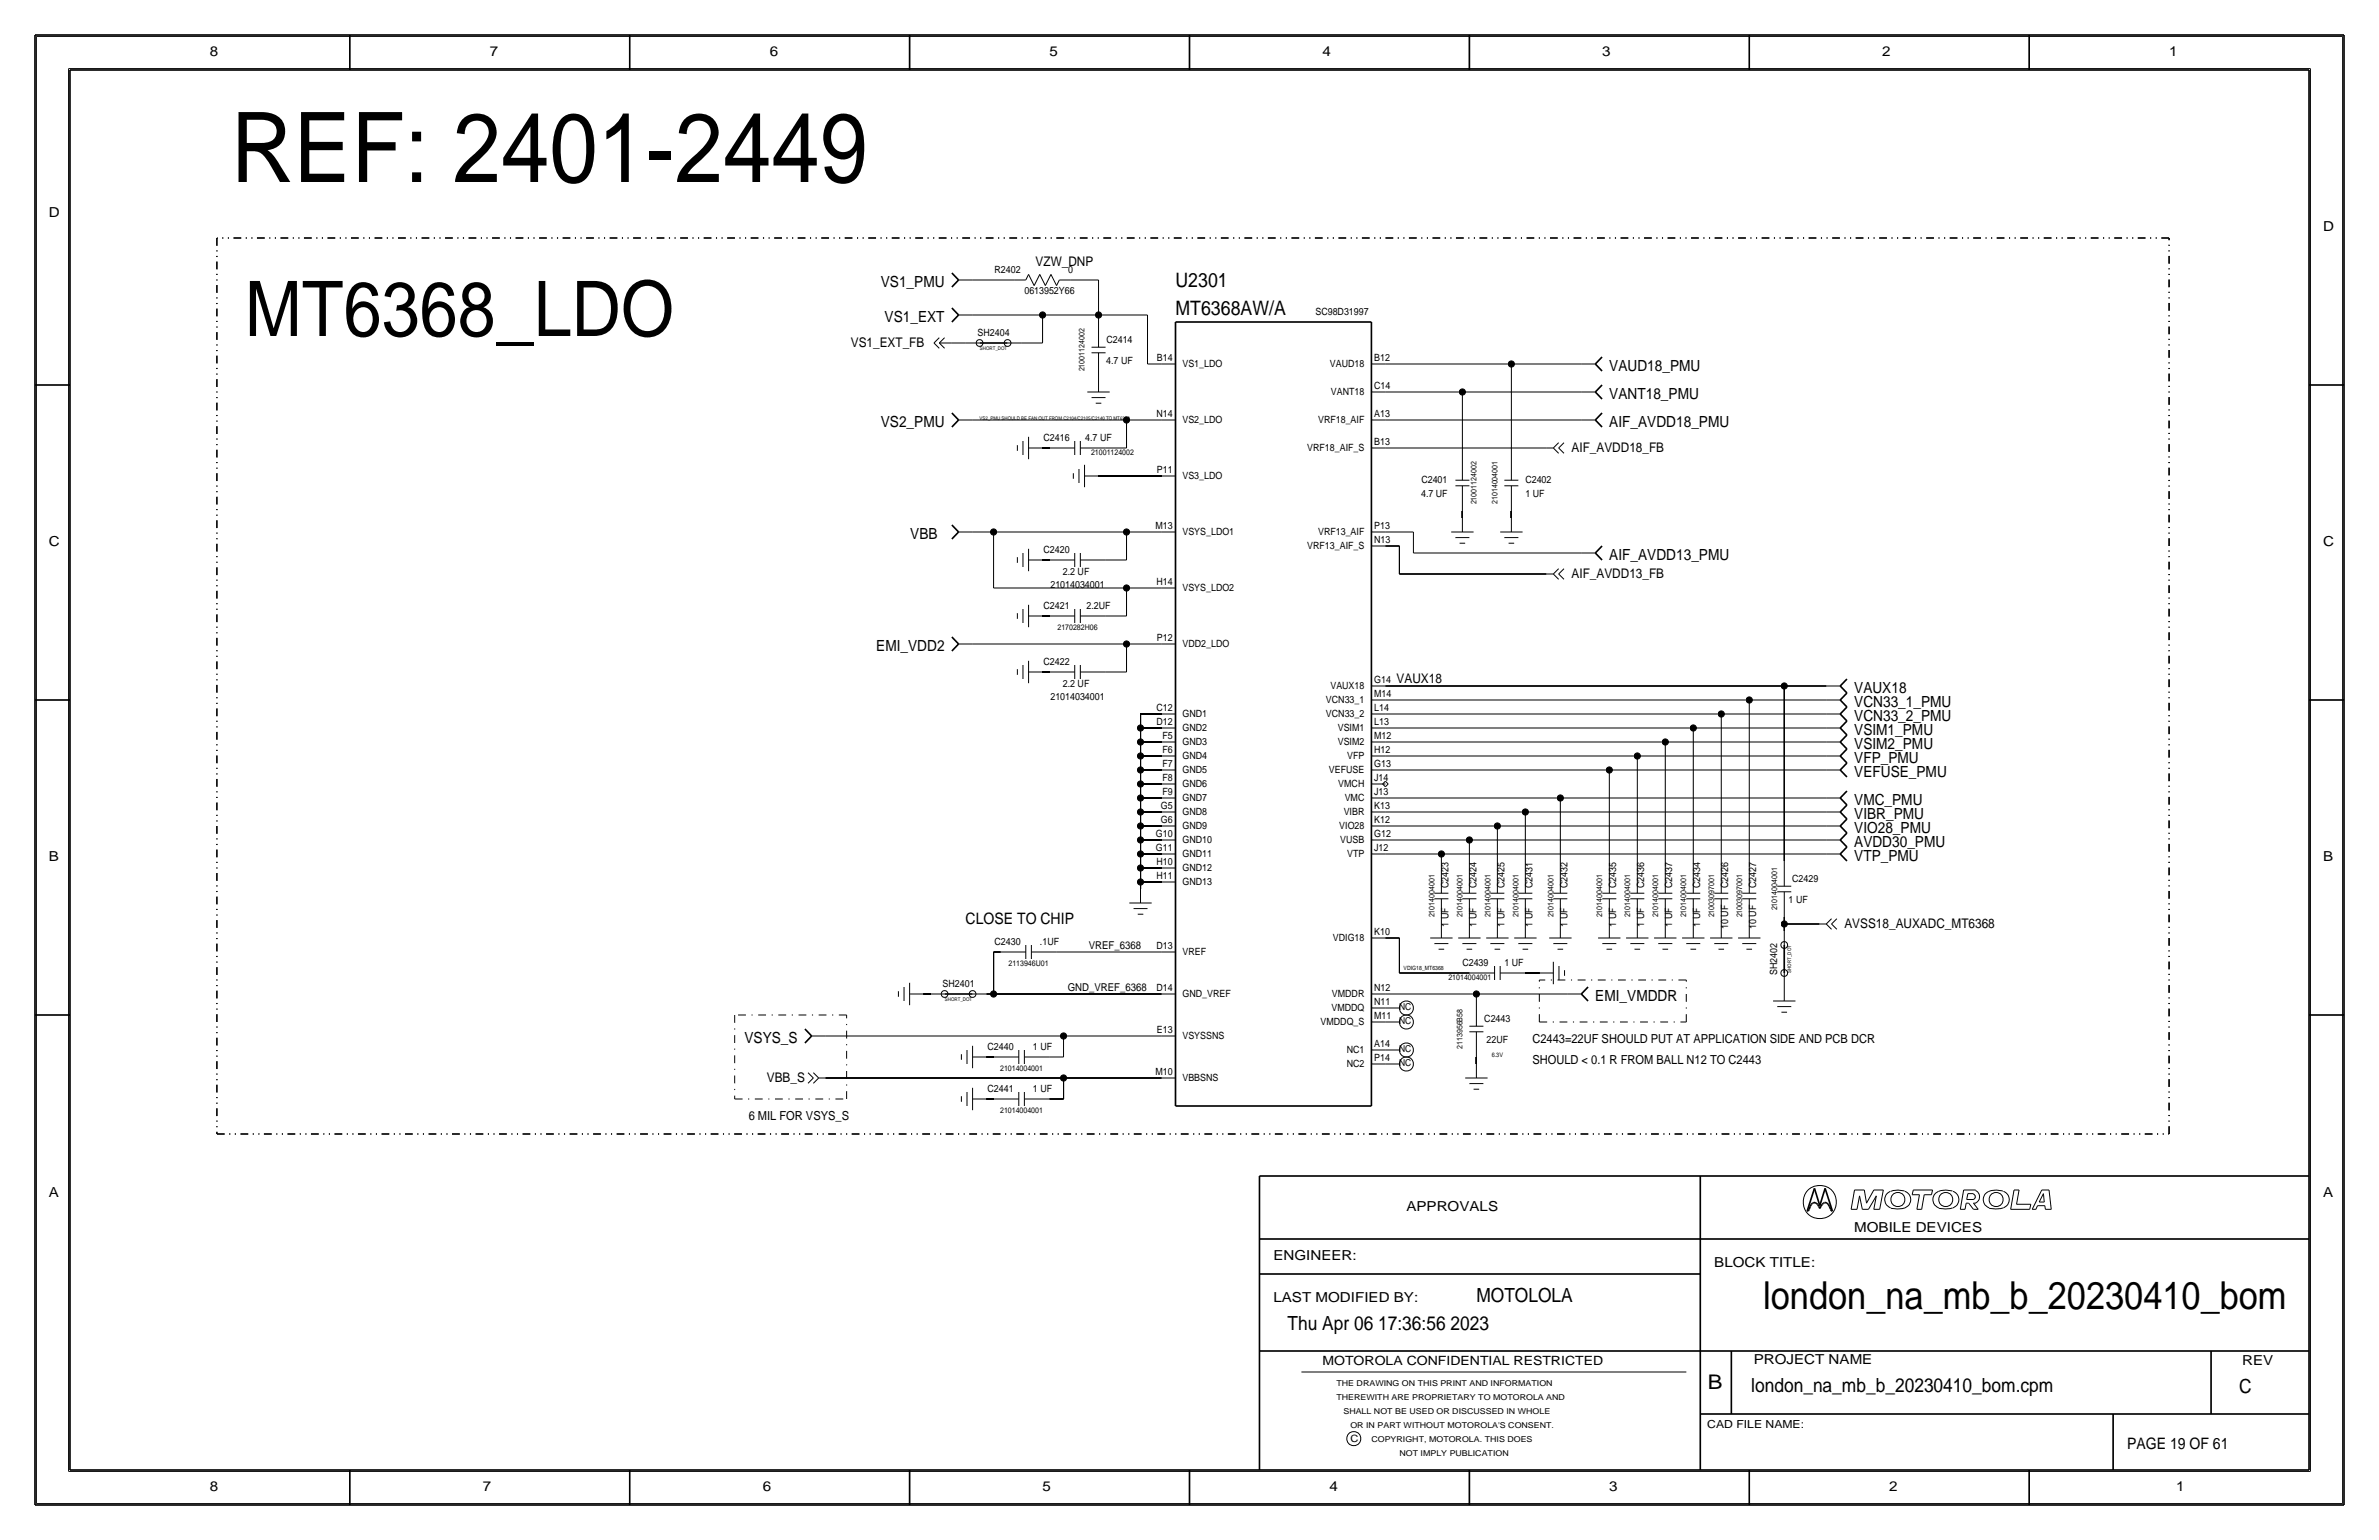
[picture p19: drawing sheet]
<svg xmlns="http://www.w3.org/2000/svg" width="432mm" height="279mm" viewBox="0 0 432 279" stroke-linecap="round" stroke-linejoin="round" font-family="sans-serif">
<defs><g id="words">
<text font-size="17.7" x="41.9" y="33">REF: 2401-2449</text>
<text font-size="13.9" x="44.4" y="61">MT6368_LDO</text>
<text font-size="7" x="320" y="237.5">london_na_mb_b_20230410_bom</text>
<text font-size="3.7" x="310" y="252.1">B</text>
<g font-size="3.6">
<text x="213.4" y="52.1">U2301</text>
<text x="213.4" y="57.2">MT6368AW/A</text>
</g>
<g font-size="3.5">
<text x="268" y="236.2">MOTOLOLA</text>
<text x="233.7" y="241.3">Thu Apr 06 17:36:56 2023</text>
<text x="317.9" y="252.6">london_na_mb_b_20230410_bom.cpm</text>
<text x="406.4" y="252.7">C</text>
</g>
<g font-size="2.9">
<text x="175.3" y="167.6">CLOSE TO CHIP</text>
<text x="386.1" y="262.9">PAGE 19 OF 61</text>
</g>
<g font-size="2.8">
<text x="159.9" y="52.1">VS1_PMU</text>
<text x="160.6" y="58.4">VS1_EXT</text>
<text x="292.1" y="67.3">VAUD18_PMU</text>
<text x="159.9" y="77.5">VS2_PMU</text>
<text x="292.1" y="72.4">VANT18_PMU</text>
<text x="292.1" y="77.5">AIF_AVDD18_PMU</text>
<text x="165.2" y="97.8">VBB</text>
<text x="292.1" y="101.6">AIF_AVDD13_PMU</text>
<text x="159" y="118.1">EMI_VDD2</text>
<text x="336.5" y="125.7">VAUX18</text>
<text x="336.5" y="128.3">VCN33_1_PMU</text>
<text x="336.5" y="130.8">VCN33_2_PMU</text>
<text x="336.5" y="133.3">VSIM1_PMU</text>
<text x="336.5" y="135.9">VSIM2_PMU</text>
<text x="336.5" y="141">VEFUSE_PMU</text>
<text x="336.5" y="138.4">VFP_PMU</text>
<text x="336.5" y="148.6">VIBR_PMU</text>
<text x="336.5" y="146">VMC_PMU</text>
<text x="336.5" y="151.1">VIO28_PMU</text>
<text x="336.5" y="153.7">AVDD30_PMU</text>
<text x="336.5" y="156.2">VTP_PMU</text>
<text x="289.6" y="181.6">EMI_VMDDR</text>
<text x="135.1" y="189.2">VSYS_S</text>
</g>
<g font-size="2.5">
<text x="38.1" y="10.2">8</text>
<text x="88.9" y="10.2">7</text>
<text x="139.7" y="10.2">6</text>
<text x="190.5" y="10.2">5</text>
<text x="240" y="10.2">4</text>
<text x="290.8" y="10.2">3</text>
<text x="341.6" y="10.2">2</text>
<text x="393.7" y="10.2">1</text>
<text x="8.9" y="39.4">D</text>
<text x="421.6" y="41.9">D</text>
<text x="8.9" y="99.1">C</text>
<text x="421.6" y="99.1">C</text>
<text x="8.9" y="156.2">B</text>
<text x="421.6" y="156.2">B</text>
<text x="8.9" y="217.2">A</text>
<text x="255.3" y="219.7">APPROVALS</text>
<text x="421.6" y="217.2">A</text>
<text x="336.5" y="223.5">MOBILE DEVICES</text>
<text x="231.1" y="228.6">ENGINEER:</text>
<text x="311.1" y="229.9">BLOCK TITLE:</text>
<text x="231.1" y="236.2">LAST MODIFIED BY:</text>
<text x="318.3" y="247.5">PROJECT NAME</text>
<text x="407" y="247.6">REV</text>
<text x="38.1" y="270.5">8</text>
<text x="87.6" y="270.5">7</text>
<text x="138.4" y="270.5">6</text>
<text x="189.2" y="270.5">5</text>
<text x="241.3" y="270.5">4</text>
<text x="292.1" y="270.5">3</text>
<text x="342.9" y="270.5">2</text>
<text x="395" y="270.5">1</text>
</g>
<g font-size="2.4">
<text x="188" y="48.3">VZW_DNP</text>
<text x="154.4" y="63">VS1_EXT_FB</text>
<text x="285.2" y="82">AIF_AVDD18_FB</text>
<text x="285.2" y="104.9">AIF_AVDD13_FB</text>
<text x="253.5" y="124">VAUX18</text>
<text x="334.8" y="168.4">AVSS18_AUXADC_MT6368</text>
<text x="139.2" y="196.3">VBB_S</text>
</g>
<g font-size="2.3">
<text x="278.1" y="189.2">C2443=22UF SHOULD PUT AT APPLICATION SIDE AND PCB DCR</text>
<text x="278.1" y="193">SHOULD &lt; 0.1 R FROM BALL N12 TO C2443</text>
<text x="135.9" y="203.2">6 MIL FOR VSYS_S</text>
<text x="240" y="247.6">MOTOROLA CONFIDENTIAL RESTRICTED</text>
</g>
<g font-size="2">
<text x="197.6" y="172.2">VREF_6368</text>
<text x="193.8" y="179.8">GND_VREF_6368</text>
<text x="309.9" y="259.1">CAD FILE NAME:</text>
</g>
<g font-size="1.8">
<text x="180.5" y="49.5">R2402</text>
<text x="185.9" y="53.3">0613952Y66</text>
<text x="193.9" y="49.5">0</text>
<text x="238.8" y="57.1">SC98D31997</text>
<text x="177.4" y="61">SH2404</text>
<text x="200.8" y="62.2">C2414</text>
<text x="210" y="65.5">B14</text>
<text x="249.4" y="65.5">B12</text>
<text x="200.8" y="66">4.7 UF</text>
<text x="214.6" y="66.6">VS1_LDO</text>
<text x="241.4" y="66.6">VAUD18</text>
<text x="241.6" y="71.7">VANT18</text>
<text x="249.4" y="70.6">C14</text>
<text x="209.9" y="75.7">N14</text>
<text x="214.6" y="76.8">VS2_LDO</text>
<text x="239.2" y="76.8">VRF18_AIF</text>
<text x="249.4" y="75.7">A13</text>
<text x="189.4" y="80">C2416</text>
<text x="197" y="80">4.7 UF</text>
<text x="237.3" y="81.9">VRF18_AIF_S</text>
<text x="249.4" y="80.8">B13</text>
<text x="210" y="85.9">P11</text>
<text x="214.6" y="87">VS3_LDO</text>
<text x="258" y="87.6">C2401</text>
<text x="276.9" y="87.6">C2402</text>
<text x="257.9" y="90.2">4.7 UF</text>
<text x="276.9" y="90.2">1 UF</text>
<text x="189.4" y="100.3">C2420</text>
<text x="209.7" y="96">M13</text>
<text x="214.6" y="97.1">VSYS_LDO1</text>
<text x="237.3" y="99.7">VRF13_AIF_S</text>
<text x="239.2" y="97.1">VRF13_AIF</text>
<text x="249.4" y="98.6">N13</text>
<text x="249.4" y="96">P13</text>
<text x="190.7" y="106.7">21014034001</text>
<text x="192.9" y="104.4">2.2 UF</text>
<text x="209.9" y="106.2">H14</text>
<text x="214.6" y="107.3">VSYS_LDO2</text>
<text x="189.4" y="110.5">C2421</text>
<text x="197.2" y="110.5">2.2UF</text>
<text x="210" y="116.3">P12</text>
<text x="214.6" y="117.4">VDD2_LDO</text>
<text x="189.4" y="120.7">C2422</text>
<text x="192.9" y="124.7">2.2 UF</text>
<text x="241.5" y="125.1">VAUX18</text>
<text x="249.4" y="124">G14</text>
<text x="190.7" y="127">21014034001</text>
<text x="209.9" y="131.6">D12</text>
<text x="209.9" y="129">C12</text>
<text x="214.6" y="130.1">GND1</text>
<text x="240.7" y="127.6">VCN33_1</text>
<text x="240.7" y="130.1">VCN33_2</text>
<text x="249.4" y="131.6">L13</text>
<text x="249.4" y="129">L14</text>
<text x="249.4" y="126.5">M14</text>
<text x="211" y="136.7">F6</text>
<text x="211" y="134.1">F5</text>
<text x="214.6" y="132.7">GND2</text>
<text x="214.6" y="135.2">GND3</text>
<text x="214.6" y="137.8">GND4</text>
<text x="242.8" y="132.7">VSIM1</text>
<text x="242.8" y="135.2">VSIM2</text>
<text x="244.5" y="137.8">VFP</text>
<text x="249.4" y="134.1">M12</text>
<text x="249.4" y="136.7">H12</text>
<text x="211" y="141.7">F8</text>
<text x="211" y="139.2">F7</text>
<text x="214.6" y="140.3">GND5</text>
<text x="214.6" y="142.8">GND6</text>
<text x="241.2" y="140.3">VEFUSE</text>
<text x="242.9" y="142.8">VMCH</text>
<text x="249.4" y="141.7">J14</text>
<text x="249.4" y="139.2">G13</text>
<text x="210.7" y="149.4">G6</text>
<text x="210.7" y="146.8">G5</text>
<text x="211" y="144.3">F9</text>
<text x="214.6" y="147.9">GND8</text>
<text x="214.6" y="145.4">GND7</text>
<text x="243.9" y="147.9">VIBR</text>
<text x="244.1" y="145.4">VMC</text>
<text x="249.4" y="144.3">J13</text>
<text x="249.4" y="149.4">K12</text>
<text x="249.4" y="146.8">K13</text>
<text x="209.8" y="154.4">G11</text>
<text x="209.8" y="151.9">G10</text>
<text x="214.6" y="150.5">GND9</text>
<text x="214.6" y="153">GND10</text>
<text x="214.6" y="155.5">GND11</text>
<text x="243.1" y="150.5">VIO28</text>
<text x="243.3" y="153">VUSB</text>
<text x="244.5" y="155.5">VTP</text>
<text x="249.4" y="151.9">G12</text>
<text x="249.4" y="154.4">J12</text>
<text x="209.9" y="159.5">H11</text>
<text x="209.9" y="157">H10</text>
<text x="214.6" y="158.1">GND12</text>
<text x="214.6" y="160.6">GND13</text>
<text x="262.9" y="161.1" transform="rotate(-90 262.9 161.1)">C2423</text>
<text x="268" y="161.1" transform="rotate(-90 268 161.1)">C2424</text>
<text x="273" y="161.1" transform="rotate(-90 273 161.1)">C2425</text>
<text x="278.1" y="161.1" transform="rotate(-90 278.1 161.1)">C2431</text>
<text x="284.5" y="161.1" transform="rotate(-90 284.5 161.1)">C2432</text>
<text x="293.4" y="161.1" transform="rotate(-90 293.4 161.1)">C2435</text>
<text x="298.4" y="161.1" transform="rotate(-90 298.4 161.1)">C2436</text>
<text x="303.5" y="161.1" transform="rotate(-90 303.5 161.1)">C2437</text>
<text x="308.6" y="161.1" transform="rotate(-90 308.6 161.1)">C2434</text>
<text x="313.7" y="161.1" transform="rotate(-90 313.7 161.1)">C2426</text>
<text x="318.8" y="161.1" transform="rotate(-90 318.8 161.1)">C2427</text>
<text x="325.3" y="160">C2429</text>
<text x="324.6" y="163.8">1 UF</text>
<text x="180.5" y="171.4">C2430</text>
<text x="188.8" y="171.5">.1UF</text>
<text x="209.9" y="172.2">D13</text>
<text x="214.6" y="173.3">VREF</text>
<text x="241.9" y="170.8">VDIG18</text>
<text x="249.4" y="169.7">K10</text>
<text x="262.9" y="168.1" transform="rotate(-90 262.9 168.1)">1 UF</text>
<text x="268" y="168.1" transform="rotate(-90 268 168.1)">1 UF</text>
<text x="273" y="168.1" transform="rotate(-90 273 168.1)">1 UF</text>
<text x="278.1" y="168.1" transform="rotate(-90 278.1 168.1)">1 UF</text>
<text x="284.5" y="168.1" transform="rotate(-90 284.5 168.1)">1 UF</text>
<text x="293.4" y="168.1" transform="rotate(-90 293.4 168.1)">1 UF</text>
<text x="298.4" y="168.1" transform="rotate(-90 298.4 168.1)">1 UF</text>
<text x="303.5" y="168.1" transform="rotate(-90 303.5 168.1)">1 UF</text>
<text x="308.6" y="168.1" transform="rotate(-90 308.6 168.1)">1 UF</text>
<text x="313.7" y="168.6" transform="rotate(-90 313.7 168.6)">10 UF</text>
<text x="318.8" y="168.6" transform="rotate(-90 318.8 168.6)">10 UF</text>
<text x="171.1" y="179.1">SH2401</text>
<text x="209.9" y="179.8">D14</text>
<text x="249.4" y="179.8">N12</text>
<text x="265.4" y="175.3">C2439</text>
<text x="273" y="175.3">1 UF</text>
<text x="322.6" y="176.9" transform="rotate(-90 322.6 176.9)">SH2402</text>
<text x="214.6" y="180.9">GND_VREF</text>
<text x="241.7" y="183.5">VMDDQ</text>
<text x="241.8" y="180.9">VMDDR</text>
<text x="249.4" y="184.9">M11</text>
<text x="249.4" y="182.4">N11</text>
<text x="269.4" y="185.4">C2443</text>
<text x="179.2" y="190.5">C2440</text>
<text x="187.5" y="190.5">1 UF</text>
<text x="210" y="187.5">E13</text>
<text x="214.6" y="188.6">VSYSSNS</text>
<text x="239.7" y="186">VMDDQ_S</text>
<text x="244.4" y="191.1">NC1</text>
<text x="249.4" y="190">A14</text>
<text x="269.8" y="189.2">22UF</text>
<text x="209.7" y="195.1">M10</text>
<text x="214.6" y="196.2">VBBSNS</text>
<text x="244.4" y="193.6">NC2</text>
<text x="249.4" y="192.5">P14</text>
<text x="179.2" y="198.1">C2441</text>
<text x="187.5" y="198.1">1 UF</text>
<text x="245.1" y="261.6">C</text>
</g>
<g font-size="1.7">
<text x="254" y="183.3">NC</text>
<text x="254" y="185.8">NC</text>
<text x="254" y="190.9">NC</text>
<text x="254" y="193.4">NC</text>
</g>
<g font-size="1.5">
<text x="242.6" y="251.5">THE DRAWING ON THIS PRINT AND INFORMATION</text>
<text x="242.6" y="254">THEREWITH ARE PROPRIETARY TO MOTOROLA AND</text>
<text x="243.8" y="256.5">SHALL NOT BE USED OR DISCUSSED IN WHOLE</text>
<text x="245.1" y="259.1">OR IN PART WITHOUT MOTOROLA'S CONSENT.</text>
<text x="248.9" y="261.6">COPYRIGHT, MOTOROLA. THIS DOES</text>
<text x="254" y="264.2">NOT IMPLY PUBLICATION</text>
</g>
<g font-size="1.4">
<text x="196.8" y="67.4" transform="rotate(-90 196.8 67.4)">21001124002</text>
<text x="198" y="82.5">21001124002</text>
<text x="268" y="91.5" transform="rotate(-90 268 91.5)">21001124002</text>
<text x="271.8" y="91.4" transform="rotate(-90 271.8 91.4)">21014004001</text>
<text x="191.9" y="114.3">2170282H06</text>
<text x="260.3" y="166.5" transform="rotate(-90 260.3 166.5)">21014004001</text>
<text x="265.4" y="166.5" transform="rotate(-90 265.4 166.5)">21014004001</text>
<text x="270.5" y="166.5" transform="rotate(-90 270.5 166.5)">21014004001</text>
<text x="275.6" y="166.5" transform="rotate(-90 275.6 166.5)">21014004001</text>
<text x="281.9" y="166.5" transform="rotate(-90 281.9 166.5)">21014004001</text>
<text x="290.8" y="166.5" transform="rotate(-90 290.8 166.5)">21014004001</text>
<text x="295.9" y="166.5" transform="rotate(-90 295.9 166.5)">21014004001</text>
<text x="301" y="166.5" transform="rotate(-90 301 166.5)">21014004001</text>
<text x="306.1" y="166.5" transform="rotate(-90 306.1 166.5)">21014004001</text>
<text x="311.1" y="166.5" transform="rotate(-90 311.1 166.5)">21003097001</text>
<text x="316.2" y="166.5" transform="rotate(-90 316.2 166.5)">21003097001</text>
<text x="322.6" y="165.2" transform="rotate(-90 322.6 165.2)">21014004001</text>
<text x="183" y="175.3">2113946U01</text>
<text x="262.9" y="177.8">21014004001</text>
<text x="265.4" y="190.3" transform="rotate(-90 265.4 190.3)">2113956B58</text>
<text x="181.5" y="194.3">21014004001</text>
<text x="181.5" y="201.9">21014004001</text>
</g>
<g font-size="1.1">
<text x="254.8" y="176">VDIG18_MT6368</text>
<text x="270.7" y="191.8">6.3V</text>
</g>
<g font-size=".9">
<text x="177.9" y="63.5">SHORT_DOT</text>
<text x="177.8" y="76.2">VS2_PMU SHOULD BE FAN OUT FROM C2104/C2105/C2140 TO MT6368</text>
<text x="325.1" y="176.5" transform="rotate(-90 325.1 176.5)">SHORT_DOT</text>
<text x="171.5" y="181.6">SHORT_DOT</text>
</g>
</g></defs>
<!-- layer: Nets -->
<g fill="none" stroke="#000" stroke-width=".18">
<path d="M176.5 50.8h7.6zM176.5 57.2h12.7zM189.2 57.2v5zM189.2 57.2h10.2zM194.3 50.8h5.1zM199.4 57.2v1.2zM199.4 50.8v6.4zM199.4 57.2h8.9zM208.3 57.2v8.8zM172.7 62.2h2.6zM176.5 76.2h28zM185.4 62.2h3.8z"/>
<path d="M204.5 76.2h6.3zM204.5 76.2v5.1zM208.3 66h2.5zM251.5 76.2h35.5zM251.5 66h22.8zM251.5 71.1h13.9zM265.4 71.1v11.4zM265.4 71.1h21.6zM274.3 66v16.5zM274.3 66h12.7zM176.5 96.5h3.8zM180.3 96.5v10.2z"/>
<path d="M180.3 96.5h24.2zM189.2 81.3h1.3zM199.4 86.4h11.4zM200.7 81.3h3.8zM204.5 96.5v5.1zM204.5 96.5h6.3zM251.5 96.5h5zM251.5 99.1h2.5zM251.5 81.3h29.2zM254 99.1v5zM256.5 96.5v3.8zM265.4 92.7v1.3z"/>
<path d="M274.3 92.7v1.3zM176.5 116.8h28zM180.3 106.7h24.2zM189.2 111.8h1.3zM189.2 101.6h1.3zM200.7 111.8h3.8zM200.7 101.6h3.8zM204.5 106.7v5.1zM204.5 106.7h6.3zM204.5 116.8h6.3zM204.5 116.8v5.1zM254 104.1h26.7z"/>
<path d="M256.5 100.3h30.5zM189.2 121.9h1.3zM200.7 121.9h3.8zM207 129.5h3.8zM207 129.5v2.6zM207 132.1h3.8zM207 132.1v2.5zM207 134.6h3.8zM207 134.6v2.6zM207 137.2h3.8zM207 139.7h3.8zM207 137.2v2.5z"/>
<path d="M207 139.7v2.5zM251.5 139.7h40.6zM251.5 134.6h50.8zM251.5 137.2h45.7zM251.5 132.1h55.8zM251.5 124.5h72.3zM251.5 127h66zM251.5 129.5h60.9zM292.1 139.7v17.8zM292.1 139.7h39.4zM297.2 137.2v20.3zM297.2 137.2h34.3z"/>
<path d="M302.3 134.6v22.9zM302.3 134.6h29.2zM307.3 132.1v25.4zM307.3 132.1h24.2zM312.4 129.5v28zM312.4 129.5h19.1zM317.5 127v30.5zM317.5 127h14zM323.8 124.5v31.7zM323.8 124.5h7.7zM207 142.2h3.8zM207 142.2v2.6z"/>
<path d="M207 144.8h3.8zM207 144.8v2.5zM207 147.3h3.8zM207 147.3v2.6zM207 149.9h3.8zM207 152.4h3.8zM207 149.9v2.5zM207 152.4v2.5zM207 154.9h3.8zM207 157.5v2.5zM207 154.9v2.6zM207 157.5h3.8z"/>
<path d="M251.5 152.4h15.2zM251.5 154.9h10.1zM251.5 147.3h25.4zM251.5 149.9h20.3zM251.5 144.8h31.7zM261.6 154.9v2.6zM261.6 154.9h69.9zM266.7 152.4v5.1zM266.7 152.4h64.8zM271.8 149.9v7.6zM271.8 149.9h59.7zM276.9 147.3v10.2z"/>
<path d="M276.9 147.3h54.6zM283.2 144.8v12.7zM283.2 144.8h48.3zM180.3 172.7h1.3zM180.3 172.7v7.6zM191.8 172.7h19zM207 160v1.3zM207 160h3.8zM251.5 170.2h2.5zM254 176.5h12.7zM254 170.2v6.3zM276.9 176.5h2.5z"/>
<path d="M323.8 167.6v1.3zM323.8 166.4v1.2zM323.8 167.6h6.4zM149.9 188h43.1zM149.9 195.6h43.1zM167.6 180.3h1.3zM179.1 199.4h1.2zM179.1 191.8h1.2zM179.1 180.3h1.2zM180.3 180.3h30.5zM190.5 191.8h2.5zM190.5 199.4h2.5z"/>
<path d="M193 188h17.8zM193 188v3.8zM193 195.6v3.8zM193 195.6h17.8zM251.5 180.3h16.5zM268 191.8v1.2zM268 180.3v1.3zM268 180.3h16.5z"/>
</g>
<path d="M39.4 43.2v162.5M393.7 43.2h-354.3M39.4 205.7h354.3M393.7 205.7v-162.5" fill="none" stroke="#000" stroke-width=".3" stroke-dasharray="1.4 .8 .2 .8 .2 .8" stroke-linecap="butt"/>
<path d="M306.1 177.8h-26.7M133.3 184.1v15.3M133.3 199.4h20.4M153.7 184.1h-20.4M153.7 199.4v-15.3M279.4 185.4v-7.6M279.4 185.4h26.7M306.1 185.4v-7.6" fill="none" stroke="#000" stroke-width=".18" stroke-dasharray="1.4 1 .2 1" stroke-linecap="butt"/>
<g fill="#000" stroke="#000" stroke-width=".18">
<circle cx="189.2" cy="57.1" r=".56"/>
<circle cx="199.4" cy="57.1" r=".56"/>
<circle cx="204.5" cy="76.2" r=".56"/>
<circle cx="265.4" cy="71.1" r=".56"/>
<circle cx="274.3" cy="66" r=".56"/>
<circle cx="180.3" cy="96.5" r=".56"/>
<circle cx="204.5" cy="96.5" r=".56"/>
<circle cx="204.5" cy="116.8" r=".56"/>
<circle cx="204.5" cy="106.7" r=".56"/>
<circle cx="207" cy="132.1" r=".56"/>
<circle cx="207" cy="134.6" r=".56"/>
<circle cx="207" cy="137.2" r=".56"/>
<circle cx="207" cy="139.7" r=".56"/>
<circle cx="292.1" cy="139.7" r=".56"/>
<circle cx="297.2" cy="137.2" r=".56"/>
<circle cx="302.3" cy="134.6" r=".56"/>
<circle cx="307.3" cy="132.1" r=".56"/>
<circle cx="312.4" cy="129.5" r=".56"/>
<circle cx="317.5" cy="127" r=".56"/>
<circle cx="323.8" cy="124.5" r=".56"/>
<circle cx="207" cy="154.9" r=".56"/>
<circle cx="207" cy="142.2" r=".56"/>
<circle cx="207" cy="157.5" r=".56"/>
<circle cx="207" cy="144.8" r=".56"/>
<circle cx="207" cy="147.3" r=".56"/>
<circle cx="207" cy="149.9" r=".56"/>
<circle cx="207" cy="152.4" r=".56"/>
<circle cx="261.6" cy="154.9" r=".56"/>
<circle cx="266.7" cy="152.4" r=".56"/>
<circle cx="271.8" cy="149.9" r=".56"/>
<circle cx="276.9" cy="147.3" r=".56"/>
<circle cx="283.2" cy="144.8" r=".56"/>
<circle cx="207" cy="160" r=".56"/>
<circle cx="323.8" cy="167.6" r=".56"/>
<circle cx="180.3" cy="180.3" r=".56"/>
<circle cx="193" cy="188" r=".56"/>
<circle cx="193" cy="195.6" r=".56"/>
<circle cx="268" cy="180.3" r=".56"/>
</g>
<!-- layer: Components -->
<g fill="none" stroke="#000" stroke-width=".18">
<path d="M174 50.8h2.5zM174 57.2h2.5zM184.1 50.8h2.1zM186.7 49.8l-.5 1zM186.7 49.8l1 2zM188.7 49.8l-1 2zM188.7 49.8l1 2zM190.8 49.8l-1.1 2zM190.8 49.8l1 2zM192.3 50.8h2zM192.3 50.8l-.5 1zM199.4 58.4v4.6z"/>
<path d="M169.5 62.2l1 1zM170.5 61.3l-1 .9zM170.5 62.2h2.2zM170.5 62.2l.9-.9zM170.5 62.2l.9 1zM174 76.2h2.5zM175.3 62.2h2.5zM182.9 62.2h2.5zM186.7 79.2v4.1zM197.4 71.1h4zM198.1 63h2.6zM198.1 64h2.6z"/>
<path d="M198.1 72.1h2.6zM198.9 73.2h1zM199.4 64v4.6zM199.4 68.6v2.5zM210.8 76.2h2.6zM210.8 66h2.6zM248.9 76.2h2.6zM248.9 71.1h2.6zM248.9 66h2.6zM287 66h2.6zM287 71.1h2.6zM287 76.2h2.6z"/>
<path d="M174 96.5h2.5zM184.7 80.8v1zM185.7 80v2.5zM186.7 81.3h2.5zM186.7 99.6v4zM190.5 81.3h4.6zM194.8 85.9v1zM195.1 80v2.5zM195.8 85.1v2.5zM196.1 81.3h4.6zM196.1 80v2.5zM196.8 86.4h2.6z"/>
<path d="M196.8 84.3v4.1zM210.8 96.5h2.6zM210.8 86.4h2.6zM248.9 99.1h2.6zM248.9 96.5h2.6zM248.9 81.3h2.6zM263.4 96.5h4.1zM264.2 87.1h2.5zM264.2 88.1h2.5zM264.2 97.5h2.5zM264.9 98.6h1zM265.4 88.1v4.6z"/>
<path d="M265.4 82.5v4.6zM265.4 94v2.5zM272.3 96.5h4.1zM273 87.1h2.6zM273 88.1h2.6zM273 97.5h2.6zM273.8 98.6h1zM274.3 88.1v4.6zM274.3 82.5v4.6zM274.3 94v2.5zM280.7 81.3h1.2zM281.9 81.3l1 .9z"/>
<path d="M282.9 81.3l1 .9zM282.9 80.3l-1 1zM283.9 80.3l-1 1zM174 116.8h2.5zM184.7 101.1v1zM184.7 111.3v1zM185.7 100.3v2.6zM185.7 110.5v2.5zM186.7 101.6h2.5zM186.7 111.8h2.5zM186.7 109.7v4.1zM186.7 119.9v4.1z"/>
<path d="M190.5 101.6h4.6zM190.5 111.8h4.6zM195.1 100.3v2.6zM195.1 110.5v2.5zM196.1 101.6h4.6zM196.1 100.3v2.6zM196.1 111.8h4.6zM196.1 110.5v2.5zM210.8 116.8h2.6zM210.8 106.7h2.6zM280.7 104.1h1.2zM281.9 104.1l1 1z"/>
<path d="M282.9 104.1l1 1zM282.9 103.2l-1 .9zM283.9 103.2l-1 .9zM287 100.3h2.6zM184.7 121.4v1zM185.7 120.7v2.5zM186.7 121.9h2.5zM190.5 121.9h4.6zM195.1 120.7v2.5zM196.1 121.9h4.6zM196.1 120.7v2.5zM210.8 139.7h2.6z"/>
<path d="M210.8 137.2h2.6zM210.8 134.6h2.6zM210.8 132.1h2.6zM210.8 129.5h2.6zM248.9 139.7h2.6zM248.9 137.2h2.6zM248.9 134.6h2.6zM248.9 132.1h2.6zM248.9 129.5h2.6zM248.9 127h2.6zM248.9 124.5h2.6zM331.5 124.5h2.5z"/>
<path d="M331.5 132.1h2.5zM331.5 127h2.5zM331.5 129.5h2.5zM331.5 137.2h2.5zM331.5 134.6h2.5zM331.5 139.7h2.5zM210.8 157.5h2.6zM210.8 154.9h2.6zM210.8 152.4h2.6zM210.8 149.9h2.6zM210.8 147.3h2.6zM210.8 144.8h2.6z"/>
<path d="M210.8 142.2h2.6zM248.9 154.9h2.6zM248.9 152.4h2.6zM248.9 149.9h2.6zM248.9 147.3h2.6zM248.9 144.8h2.6zM248.9 142.2h2.6zM251 142.2l.5-.5zM251 142.2l.5 .5zM251.5 141.7l.5 .5zM252 142.2l-.5 .5zM261.6 157.5v4.6z"/>
<path d="M266.7 157.5v4.6zM271.8 157.5v4.6zM276.9 157.5v4.6zM283.2 157.5v4.6zM292.1 157.5v4.6zM297.2 157.5v4.6zM302.3 157.5v4.6zM307.3 157.5v4.6zM312.4 157.5v4.6zM317.5 157.5v4.6zM323.8 156.2v4.6zM331.5 144.8h2.5z"/>
<path d="M331.5 149.9h2.5zM331.5 147.3h2.5zM331.5 154.9h2.5zM331.5 152.4h2.5zM163.1 179.8v1zM164.1 179.1v2.5zM165.1 178.3v4.1zM181.6 172.7h4.6zM186.2 171.4v2.6zM187.2 172.7h4.6zM187.2 171.4v2.6zM205 163.8h4z"/>
<path d="M205.7 164.8h2.6zM206.5 165.9h1zM207 161.3v2.5zM210.8 172.7h2.6zM210.8 160h2.6zM248.9 170.2h2.6zM259.6 170.2h4.1zM260.3 162.1h2.6zM260.3 163.1h2.6zM260.3 171.2h2.6zM261.1 172.2h1zM261.6 163.1v4.5z"/>
<path d="M261.6 167.6v2.6zM264.7 170.2h4zM265.4 162.1h2.6zM265.4 163.1h2.6zM265.4 171.2h2.6zM266.2 172.2h1zM266.7 163.1v4.5zM266.7 167.6v2.6zM266.7 176.5h4.6zM269.7 170.2h4.1zM270.5 162.1h2.5zM270.5 163.1h2.5z"/>
<path d="M270.5 171.2h2.5zM271.3 172.2h1zM271.3 175.3v2.5zM271.8 163.1v4.5zM271.8 167.6v2.6zM272.3 176.5h4.6zM272.3 175.3v2.5zM274.8 170.2h4.1zM275.6 162.1h2.5zM275.6 163.1h2.5zM275.6 171.2h2.5zM276.4 172.2h1z"/>
<path d="M276.9 163.1v4.5zM276.9 167.6v2.6zM279.4 176.5h2.5zM281.2 170.2h4zM281.9 171.2h2.6zM281.9 162.1h2.6zM281.9 163.1h2.6zM281.9 174.5v4.1zM282.7 172.2h1zM283 175.3v2.5zM283.2 167.6v2.6zM283.2 163.1v4.5z"/>
<path d="M284 176v1zM290.1 170.2h4zM290.8 162.1h2.6zM290.8 163.1h2.6zM290.8 171.2h2.6zM291.6 172.2h1zM292.1 163.1v4.5zM292.1 167.6v2.6zM295.1 170.2h4.1zM295.9 162.1h2.5zM295.9 163.1h2.5zM295.9 171.2h2.5z"/>
<path d="M296.7 172.2h1zM297.2 163.1v4.5zM297.2 167.6v2.6zM300.2 170.2h4.1zM301 162.1h2.5zM301 163.1h2.5zM301 171.2h2.5zM301.8 172.2h1zM302.3 163.1v4.5zM302.3 167.6v2.6zM305.3 170.2h4.1zM306.1 171.2h2.5z"/>
<path d="M306.1 162.1h2.5zM306.1 163.1h2.5zM306.8 172.2h1zM307.3 167.6v2.6zM307.3 163.1v4.5zM310.4 170.2h4.1zM311.1 163.1h2.6zM311.1 162.1h2.6zM311.1 171.2h2.6zM311.9 172.2h1zM312.4 163.1v4.5zM312.4 167.6v2.6z"/>
<path d="M315.5 170.2h4zM316.2 163.1h2.6zM316.2 162.1h2.6zM316.2 171.2h2.6zM317 172.2h1zM317.5 163.1v4.5zM317.5 167.6v2.6zM322.6 160.8h2.5zM322.6 161.8h2.5zM323.8 161.8v4.6zM323.8 179.1v2.5zM323.8 168.9v2.5z"/>
<path d="M323.8 176.5v2.6zM330.2 167.6h1.3zM331.5 167.6l.9 1zM332.4 167.6l1 1zM332.4 166.7l-.9 .9zM333.4 166.7l-1 .9zM146.7 194.6l.9 1zM147.3 188h2.6zM147.6 195.6l-.9 .9zM147.6 194.6l1 1zM147.6 196.5l1-.9zM148.6 195.6h1.3z"/>
<path d="M165.1 180.3h2.5zM168.9 180.3h2.5zM174.5 191.3v1zM174.5 198.9v1zM175.5 190.5v2.5zM175.5 198.1v2.6zM176.5 180.3h2.6zM176.5 191.8h2.6zM176.5 189.7v4.1zM176.5 199.4h2.6zM176.5 197.4v4zM180.3 191.8h4.6z"/>
<path d="M180.3 199.4h4.6zM184.9 190.5v2.5zM184.9 198.1v2.6zM185.9 191.8h4.6zM185.9 190.5v2.5zM185.9 199.4h4.6zM185.9 198.1v2.6zM210.8 195.6h2.6zM210.8 188h2.6zM210.8 180.3h2.6zM248.9 193h2.6zM248.9 190.5h2.6z"/>
<path d="M248.9 182.9h2.6zM248.9 185.4h2.6zM248.9 180.3h2.6zM251.5 182.9h2.5zM251.5 185.4h2.5zM251.5 190.5h2.5zM251.5 193h2.5zM265.9 195.6h4.1zM266.7 196.6h2.5zM266.7 187.2h2.5zM266.7 186.2h2.5zM267.5 197.6h1z"/>
<path d="M268 193v2.6zM268 181.6v4.6zM268 187.2v4.6zM284.5 180.3h2.5zM321.8 181.6h4.1zM322.6 182.6h2.5zM323.3 183.6h1.1z"/>
<circle cx="177.8" cy="62.2" r=".61"/>
<circle cx="182.9" cy="62.2" r=".61"/>
<circle cx="323.8" cy="171.5" r=".61"/>
<circle cx="323.9" cy="176.5" r=".61"/>
<circle cx="171.4" cy="180.3" r=".61"/>
<circle cx="176.5" cy="180.3" r=".61"/>
<circle cx="255.3" cy="185.4" r="1.28"/>
<circle cx="255.3" cy="193.1" r="1.28"/>
<circle cx="255.3" cy="182.9" r="1.28"/>
<circle cx="255.3" cy="190.5" r="1.28"/>
</g>
<g fill="none" stroke="#000" stroke-width=".3">
<path d="M172.8 49.5l1.2 1.3zM172.8 55.9l1.2 1.3zM174 50.8l-1.2 1.3zM174 57.2l-1.2 1.2zM213.4 58.4h35.5zM213.4 58.4v142.3zM248.9 58.4v142.3zM172.8 74.9l1.2 1.3zM174 76.2l-1.2 1.3zM177.8 62.2h5.1zM289.6 66l1.2 1.3zM289.6 71.1l1.2 1.3z"/>
<path d="M289.6 76.2l1.2 1.3zM290.8 64.8l-1.2 1.2zM290.8 69.8l-1.2 1.3zM290.8 74.9l-1.2 1.3zM172.8 95.2l1.2 1.3zM174 96.5l-1.2 1.3zM290.8 99.1l-1.2 1.2zM172.8 115.6l1.2 1.2zM174 116.8l-1.2 1.3zM289.6 100.3l1.2 1.3zM334 124.5l1.2 1.2zM334 132.1l1.2 1.2z"/>
<path d="M334 127l1.2 1.3zM334 129.5l1.2 1.3zM334 137.2l1.2 1.2zM334 134.6l1.2 1.3zM334 139.7l1.2 1.3zM335.2 123.2l-1.2 1.3zM335.2 130.8l-1.2 1.3zM335.2 125.7l-1.2 1.3zM335.2 128.3l-1.2 1.2zM335.2 135.9l-1.2 1.3zM335.2 133.3l-1.2 1.3zM335.2 138.4l-1.2 1.3z"/>
<path d="M334 144.8l1.2 1.2zM334 149.9l1.2 1.2zM334 147.3l1.2 1.3zM334 154.9l1.2 1.3zM334 152.4l1.2 1.3zM335.2 143.5l-1.2 1.3zM335.2 148.6l-1.2 1.3zM335.2 146l-1.2 1.3zM335.2 153.7l-1.2 1.2zM335.2 151.1l-1.2 1.3zM288.2 179.1l-1.2 1.2zM323.8 171.4v5.1z"/>
<path d="M146.1 186.7l1.2 1.3zM147.3 188l-1.2 1.2zM171.4 180.3h5.1zM287 180.3l1.2 1.3zM213.4 200.7h35.5z"/>
</g>
<!-- layer: Page Border and Title Block -->
<g fill="none" stroke="#000" stroke-width=".3">
<path d="M6.3 6.4h419.1zM6.3 6.4v266.6zM12.7 12.7h406.4zM12.7 12.7v254zM63.5 6.4v6.3zM114.3 6.4v6.3zM165.1 6.4v6.3zM215.9 6.4v6.3zM266.7 6.4v6.3zM317.5 6.4v6.3zM368.3 6.4v6.3zM419.1 12.7v254z"/>
<path d="M425.4 6.4v266.6zM6.3 69.8h6.4zM419.1 69.8h6.3zM6.3 127h6.4zM419.1 127h6.3zM6.3 184.1h6.4zM419.1 184.1h6.3zM228.6 213.4v53.3zM228.6 213.4h190.5zM308.6 213.4v53.3zM328 219.7h.2zM328.4 219.4l-.2 .3z"/>
<path d="M328.6 218.8l-.2 .6zM328.8 218.5l-.2 .3zM329 218.3l.2-.1zM329 218.3l-.2 .2zM329.2 218.2h.2zM329.3 215.6l1 3.1zM329.3 215.6l-1.3 4.1zM329.4 218.2l.2 .1zM329.6 218.3l.3 .2zM329.9 218.5l.2 .3zM330.1 218.8l.2 .5zM330.5 218.8l-.2 .5z"/>
<path d="M330.8 218.5l-.3 .3zM331 218.3l-.2 .2zM331 218.3l.2-.1zM331.2 218.2h.2zM331.3 215.6l1.3 4.1zM331.3 215.6l-1 3.1zM331.4 218.2l.2 .1zM331.6 218.3l.2 .2zM331.8 218.5l.2 .3zM332 218.8l.3 .6zM332.3 219.4l.1 .3zM332.4 219.7h.2z"/>
<path d="M228.6 224.8h190.5zM228.6 231.1h80zM228.6 245.1h190.5zM308.6 256.5h110.5zM314.2 245.1v11.4zM383.5 256.5v10.2zM401.3 245.1v11.4zM6.3 273h419.1zM12.7 266.7h406.4zM63.5 266.7v6.3zM114.3 266.7v6.3zM165.1 266.7v6.3z"/>
<path d="M215.9 266.7v6.3zM266.7 266.7v6.3zM317.5 266.7v6.3zM368.3 266.7v6.3z"/>
</g>
<g fill="none" stroke="#000" stroke-width=".18">
<path d="M6.6 6.6h418.6zM6.6 6.6v266.2zM12.4 12.4h407zM12.4 12.4v254.6zM419.4 12.4v254.6zM425.2 6.6v266.2zM336 219.4h1.1zM336.6 215.9h1.8zM336.6 215.9l-.6 3.5zM337.5 217l-.4 2.4zM337.5 217l.5 2.4zM338 219.4h1.1z"/>
<path d="M338.4 215.9l.4 2.4zM340.1 215.9l-1.3 2.4zM340.1 215.9h1.7zM340.1 219.4h1.1zM340.6 217l-.5 2.4zM340.6 217l-1.5 2.4zM341.8 215.9l-.6 3.5zM343.1 216.2a1.6 1.6 0 0 0-1 1.5 1.6 1.6 0 0 0 1.1 1.5M345.7 216.1h-.2a4 4 0 0 0-2.3 .1M345.7 216.2a1.59 1.59 0 0 1 1.1 1.5 1.59 1.59 0 0 1-1.1 1.5 5.1 5.1 0 0 1-2.5 0M347.1 216.8h1.3zM347.3 215.9l-.2 .9z"/>
<path d="M347.3 215.9h3.5zM347.9 219.4h.9zM348.4 216.8l-.5 2.6zM349.2 216.8l-.4 2.6zM349.2 216.8h1.4zM350.8 215.9l-.2 .9zM354.4 216.1a3.1 3.1 0 0 0-3.3 .7 1.62 1.62 0 0 0 .8 2.4M354.4 219.2a5.1 5.1 0 0 1-2.5 0M354.5 216.2a1.59 1.59 0 0 1 1 1.5 1.59 1.59 0 0 1-1 1.5M355.8 219.4h.9zM356.4 215.9l-.6 3.5zM356.4 215.9h2.2z"/>
<path d="M356.9 218.3h.4zM356.9 218.3l-.2 1.1zM357 217.6h1.2zM357.2 216.6l-.2 1zM357.2 216.6h1zM357.3 218.3l.9 1.1zM358.1 216.7a.5 .5 0 0 1 .4 .4 .5 .5 0 0 1-.4 .5M358.2 219.4h.9zM358.2 218.3l.9 1.1zM358.2 218.3h.4zM358.5 216a1.24 1.24 0 0 1 .8 1.1 1.24 1.24 0 0 1-.8 1.2M363.5 216.1a3.1 3.1 0 0 0-3.3 .7 1.62 1.62 0 0 0 .8 2.4"/>
<path d="M363.6 219.2a5.1 5.1 0 0 1-2.6 0M363.6 216.2a1.59 1.59 0 0 1 1.1 1.5 1.59 1.59 0 0 1-1.1 1.5M364.9 219.4h3.5zM365.6 215.9l-.7 3.5zM365.6 215.9h.9zM366 218.5h2.6zM366.5 215.9l-.5 2.6zM368.6 218.5l-.2 .9zM368.9 219.4h.6zM369.8 218.7l-.3 .7zM369.8 218.7h1.3zM370.1 218.1h.9z"/>
<path d="M370.6 215.9l-1.7 3.5zM370.6 215.9h1.3zM370.9 216.6l-.8 1.5zM370.9 216.6l.1 1.5zM371.1 218.7l.1 .7zM371.2 219.4h1.1zM371.9 215.9l.4 3.5zM236.2 248.9h69.9zM6.6 272.8h418.6zM12.4 267h407z"/>
<circle cx="330.3" cy="218.1" r="3"/>
<circle cx="344.5" cy="217.6" r="1.28"/>
<circle cx="353.2" cy="217.6" r="1.28"/>
<circle cx="362.3" cy="217.6" r="1.28"/>
<circle cx="245.7" cy="261" r="1.28"/>
</g>
<use href="#words"/>
</svg>
